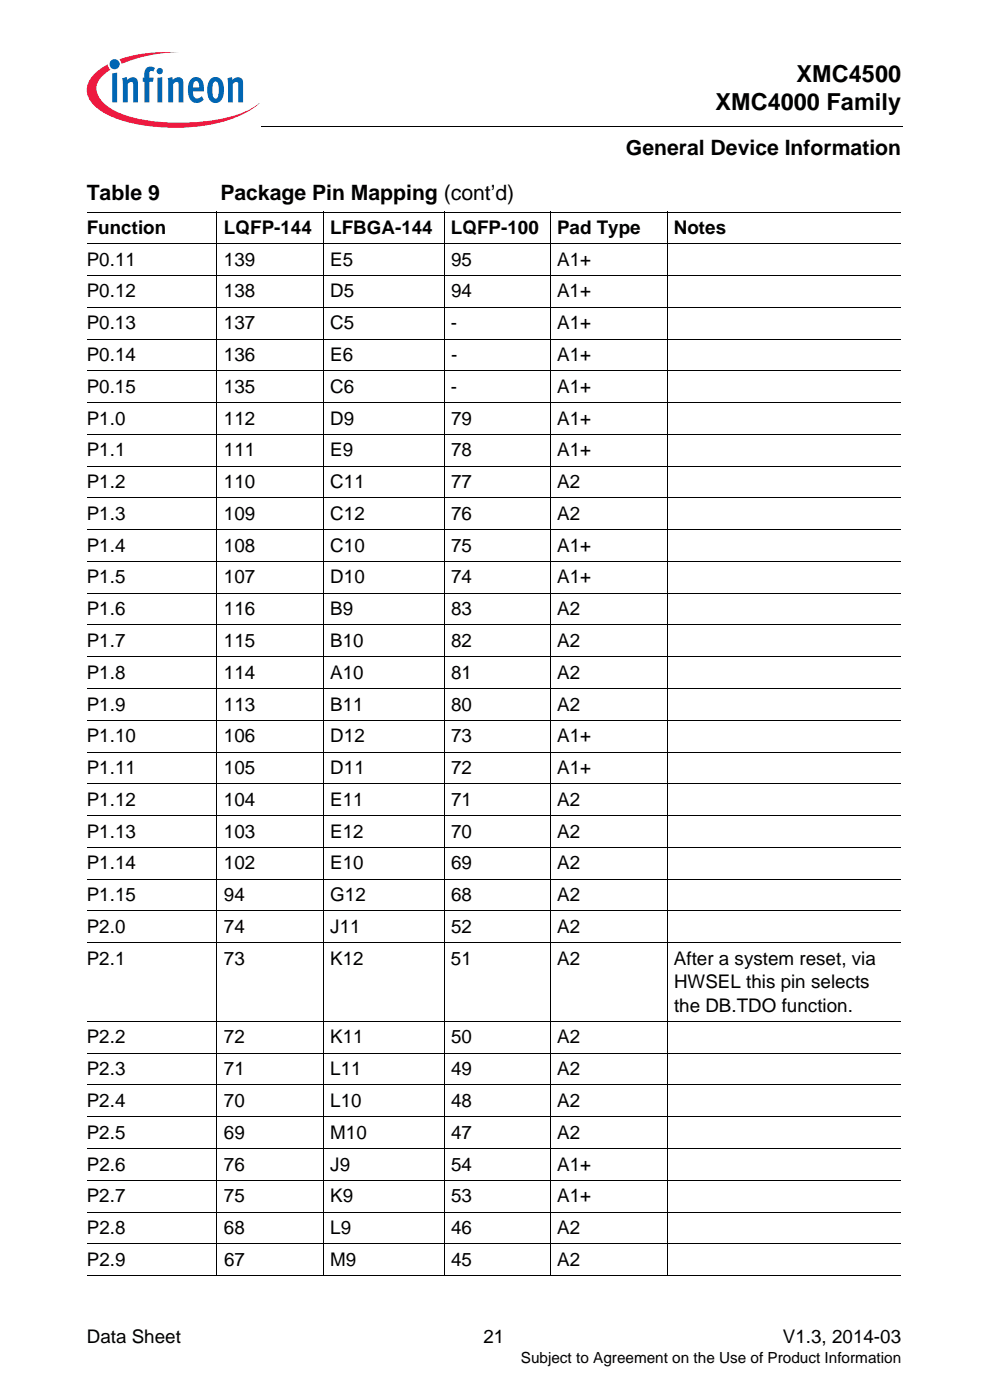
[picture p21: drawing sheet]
<svg xmlns="http://www.w3.org/2000/svg" width="148mm" height="210mm" viewBox="0 0 148 210" stroke-linecap="round" stroke-linejoin="round" font-family="sans-serif">
<defs><g id="words">
<g font-size="3.5">
<text x="107.2" y="16.5">XMC4000 Family</text>
<text x="119.3" y="12.2">XMC4500</text>
</g>
<g font-size="3.2">
<text x="93.8" y="23.3">General Device Information</text>
<text x="13" y="30">Table 9</text>
<text x="33" y="30">Package Pin Mapping (cont’d)</text>
</g>
<g font-size="2.8">
<text x="13" y="35.1">Function</text>
<text x="33.6" y="35.1">LQFP-144</text>
<text x="49.5" y="35.1">LFBGA-144</text>
<text x="67.6" y="35.1">LQFP-100</text>
<text x="83.4" y="35.1">Pad Type</text>
<text x="100.9" y="35.1">Notes</text>
<text x="13" y="39.8">P0.11</text>
<text x="33.5" y="39.8">139</text>
<text x="49.5" y="39.8">E5</text>
<text x="67.6" y="39.8">95</text>
<text x="83.5" y="39.8">A1+</text>
<text x="13" y="44.6">P0.12</text>
<text x="33.5" y="44.6">138</text>
<text x="49.5" y="44.6">D5</text>
<text x="67.6" y="44.6">94</text>
<text x="83.5" y="44.6">A1+</text>
<text x="13" y="49.4">P0.13</text>
<text x="33.5" y="49.4">137</text>
<text x="49.5" y="49.4">C5</text>
<text x="67.6" y="49.4">-</text>
<text x="83.5" y="49.4">A1+</text>
<text x="13" y="54.1">P0.14</text>
<text x="13" y="58.9">P0.15</text>
<text x="33.5" y="58.9">135</text>
<text x="33.5" y="54.1">136</text>
<text x="49.5" y="58.9">C6</text>
<text x="49.5" y="54.1">E6</text>
<text x="67.6" y="58.9">-</text>
<text x="67.6" y="54.1">-</text>
<text x="83.5" y="58.9">A1+</text>
<text x="83.5" y="54.1">A1+</text>
<text x="13" y="63.7">P1.0</text>
<text x="33.5" y="63.7">112</text>
<text x="49.5" y="63.7">D9</text>
<text x="67.6" y="63.7">79</text>
<text x="83.5" y="63.7">A1+</text>
<text x="13" y="68.4">P1.1</text>
<text x="33.5" y="68.4">111</text>
<text x="49.5" y="68.4">E9</text>
<text x="67.6" y="68.4">78</text>
<text x="83.5" y="68.4">A1+</text>
<text x="13" y="73.2">P1.2</text>
<text x="13" y="78">P1.3</text>
<text x="33.5" y="73.2">110</text>
<text x="33.5" y="78">109</text>
<text x="49.5" y="73.2">C11</text>
<text x="49.5" y="78">C12</text>
<text x="67.6" y="73.2">77</text>
<text x="67.6" y="78">76</text>
<text x="83.5" y="73.2">A2</text>
<text x="83.5" y="78">A2</text>
<text x="13" y="82.7">P1.4</text>
<text x="33.5" y="82.7">108</text>
<text x="49.5" y="82.7">C10</text>
<text x="67.6" y="82.7">75</text>
<text x="83.5" y="82.7">A1+</text>
<text x="13" y="87.5">P1.5</text>
<text x="33.5" y="87.5">107</text>
<text x="49.5" y="87.5">D10</text>
<text x="67.6" y="87.5">74</text>
<text x="83.5" y="87.5">A1+</text>
<text x="13" y="92.2">P1.6</text>
<text x="33.6" y="92.2">116</text>
<text x="49.5" y="92.2">B9</text>
<text x="67.6" y="92.2">83</text>
<text x="83.5" y="92.2">A2</text>
<text x="13" y="97">P1.7</text>
<text x="13" y="101.8">P1.8</text>
<text x="33.5" y="97">115</text>
<text x="33.5" y="101.8">114</text>
<text x="49.5" y="97">B10</text>
<text x="49.5" y="101.8">A10</text>
<text x="67.6" y="97">82</text>
<text x="67.6" y="101.8">81</text>
<text x="83.5" y="97">A2</text>
<text x="83.5" y="101.8">A2</text>
<text x="13" y="106.5">P1.9</text>
<text x="33.5" y="106.5">113</text>
<text x="49.5" y="106.5">B11</text>
<text x="67.6" y="106.5">80</text>
<text x="83.5" y="106.5">A2</text>
<text x="13" y="111.3">P1.10</text>
<text x="33.5" y="111.3">106</text>
<text x="49.5" y="111.3">D12</text>
<text x="67.6" y="111.3">73</text>
<text x="83.5" y="111.3">A1+</text>
<text x="13" y="116.1">P1.11</text>
<text x="33.5" y="116.1">105</text>
<text x="49.5" y="116.1">D11</text>
<text x="67.6" y="116.1">72</text>
<text x="83.5" y="116.1">A1+</text>
<text x="13" y="120.8">P1.12</text>
<text x="13" y="125.6">P1.13</text>
<text x="33.6" y="120.8">104</text>
<text x="33.6" y="125.6">103</text>
<text x="49.5" y="120.8">E11</text>
<text x="49.5" y="125.6">E12</text>
<text x="67.6" y="120.8">71</text>
<text x="67.6" y="125.6">70</text>
<text x="83.5" y="120.8">A2</text>
<text x="83.5" y="125.6">A2</text>
<text x="13" y="130.3">P1.14</text>
<text x="33.6" y="130.3">102</text>
<text x="49.5" y="130.3">E10</text>
<text x="67.6" y="130.3">69</text>
<text x="83.5" y="130.3">A2</text>
<text x="13" y="135.1">P1.15</text>
<text x="33.6" y="135.1">94</text>
<text x="49.5" y="135.1">G12</text>
<text x="67.6" y="135.1">68</text>
<text x="83.5" y="135.1">A2</text>
<text x="13" y="139.9">P2.0</text>
<text x="33.6" y="139.9">74</text>
<text x="49.5" y="139.9">J11</text>
<text x="67.6" y="139.9">52</text>
<text x="83.5" y="139.9">A2</text>
<text x="13" y="144.6">P2.1</text>
<text x="33.5" y="144.6">73</text>
<text x="49.5" y="144.6">K12</text>
<text x="67.6" y="144.6">51</text>
<text x="83.5" y="144.6">A2</text>
<text x="101" y="144.6">After a system reset, via</text>
<text x="101" y="148.1">HWSEL this pin selects</text>
<text x="101" y="151.7">the DB.TDO function.</text>
<text x="13" y="156.4">P2.2</text>
<text x="13" y="161.2">P2.3</text>
<text x="33.5" y="156.4">72</text>
<text x="33.5" y="161.2">71</text>
<text x="49.5" y="161.2">L11</text>
<text x="49.5" y="156.4">K11</text>
<text x="67.6" y="156.4">50</text>
<text x="67.6" y="161.2">49</text>
<text x="83.5" y="156.4">A2</text>
<text x="83.5" y="161.2">A2</text>
<text x="13" y="166">P2.4</text>
<text x="33.5" y="166">70</text>
<text x="49.5" y="166">L10</text>
<text x="67.6" y="166">48</text>
<text x="83.5" y="166">A2</text>
<text x="13" y="170.7">P2.5</text>
<text x="33.6" y="170.7">69</text>
<text x="49.5" y="170.7">M10</text>
<text x="67.6" y="170.7">47</text>
<text x="83.5" y="170.7">A2</text>
<text x="13" y="175.5">P2.6</text>
<text x="33.6" y="175.5">76</text>
<text x="49.5" y="175.5">J9</text>
<text x="67.6" y="175.5">54</text>
<text x="83.5" y="175.5">A1+</text>
<text x="13" y="180.3">P2.7</text>
<text x="13" y="185">P2.8</text>
<text x="33.6" y="180.3">75</text>
<text x="33.6" y="185">68</text>
<text x="49.5" y="185">L9</text>
<text x="49.5" y="180.3">K9</text>
<text x="67.6" y="180.3">53</text>
<text x="67.6" y="185">46</text>
<text x="83.5" y="180.3">A1+</text>
<text x="83.5" y="185">A2</text>
<text x="13" y="189.8">P2.9</text>
<text x="33.6" y="189.8">67</text>
<text x="49.5" y="189.8">M9</text>
<text x="67.6" y="189.8">45</text>
<text x="83.5" y="189.8">A2</text>
<text x="13" y="201.3">Data Sheet</text>
<text x="72.4" y="201.3">21</text>
<text x="117.3" y="201.3">V1.3, 2014-03</text>
</g>
<text font-size="2.3" x="78" y="204.4">Subject to Agreement on the Use of Product Information</text>
</g></defs>
<circle cx="17.2" cy="9.6" r=".76" fill="#0166b3"/>
<g fill="#ed1a40">
<path d="M17.9 8.9l2.4-.7a25.6 25.6 0 0 1 6.5-.4 22.2 22.2 0 0 0-8.2 1.6l-.4 .2z"/>
<path d="M14.3 11l1.8-1.4 .1 .4 .3 .5a4 4 0 0 0-2 2.5 3.3 3.3 0 0 0 1.7 3 15.2 15.2 0 0 0 7.1 2.2 29.4 29.4 0 0 0 13.3-1.4l1.6-.9 .6-.5a12.9 12.9 0 0 1-6.4 3.1 29.2 29.2 0 0 1-15-.7 7.9 7.9 0 0 1-4-2.9 3.1 3.1 0 0 1 .9-3.9z"/>
</g>
<g fill="#0166b3">
<path d="M16.8 11l.7-.1v4.5h-.7z"/>
<path d="M18.3 11.7l.7-.1 .1 .4a.85 .85 0 0 1 1-.4 .85 .85 0 0 1 .6 .9v2.9h-.7l-.1-2.9a.29 .29 0 0 0-.4-.2l-.4 .3v2.8h-.7z"/>
<path d="M22 10.2l.3-.2 .7 .1 .2 .1-.2 .5a.35 .35 0 0 0-.6 .1v.9h.6l-.1 .6h-.5v3.1h-.8v-3.1h-.2v-.6h.2v-.5a1.24 1.24 0 0 1 .4-1z"/>
<path d="M25.1 11.7l.7-.1 .1 .4a.85 .85 0 0 1 1-.4 .85 .85 0 0 1 .6 .9v2.9h-.7l-.1-2.9a.29 .29 0 0 0-.4-.2l-.4 .3v2.8h-.7z"/>
<path d="M34.1 11.7l.6-.1 .1 .4a.85 .85 0 0 1 1-.4 .85 .85 0 0 1 .6 .9v2.9h-.7v-2.9a.29 .29 0 0 0-.5-.2l-.3 .3v2.8h-.7z"/>
<path d="M23.5 10.7a.47 .47 0 0 1 .9 0 .47 .47 0 0 1-.9 0zM23.6 11.7l.7-.1v3.8h-.7z"/>
<path d="M28.7 11.8a1.09 1.09 0 0 1 1.1-.2 1.09 1.09 0 0 1 .7 1l.1 1.1h-1.7a.75 .75 0 0 0 .2 .8 .75 .75 0 0 0 .9 .1l.2-.2 .3 .5a1.3 1.3 0 0 1-1.5 .5 1.3 1.3 0 0 1-.8-1.3v-1.1a1.89 1.89 0 0 1 .5-1.2zM29.2 12.2l-.2 .2-.1 .7h.9v-.5a.42 .42 0 0 0-.6-.4z"/>
<path d="M31.5 11.8a1.12 1.12 0 0 1 1.9 .6 3 3 0 0 1-.4 2.7 1.13 1.13 0 0 1-1.1 .3 1.13 1.13 0 0 1-.8-1v-.5a2.83 2.83 0 0 1 .4-2.1zM32 12.3l-.1 .4-.1 1.1a.89 .89 0 0 0 .5 1 1.08 1.08 0 0 0 .5-1.3v-.3a.83 .83 0 0 0-.5-1z"/>
</g>
<path d="M39.1 18.8v.2z" fill="#000"/>
<path d="M39.1 18.9h96.1" fill="none" stroke="#000" stroke-width=".15"/>
<path d="M13 20.2h32.8v4h-32.8z" fill="#fff"/>
<g fill="none" stroke="#000" stroke-width=".15">
<path d="M13 31.8h121.9M13 36.6h121.9M32.5 31.7v159.6M48.4 31.7v159.6M66.5 31.7v159.6M82.4 31.7v159.6M99.9 31.7v159.6M13 41.3h121.9M13 46.1h121.9M13 50.8h121.9M13 55.6h121.9M13 60.4h121.9"/>
<path d="M13 65.1h121.9M13 69.9h121.9M13 74.7h121.9M13 79.4h121.9M13 84.2h121.9M13 88.9h121.9M13 93.7h121.9M13 98.5h121.9M13 103.2h121.9M13 108h121.9M13 112.8h121.9M13 117.5h121.9"/>
<path d="M13 122.3h121.9M13 127h121.9M13 131.8h121.9M13 136.6h121.9M13 141.3h121.9M13 153.1h121.9M13 157.9h121.9M13 162.7h121.9M13 167.4h121.9M13 172.2h121.9M13 177h121.9M13 181.7h121.9"/>
<path d="M13 186.5h121.9M13 191.3h121.9"/>
</g>
<use href="#words"/>
</svg>
